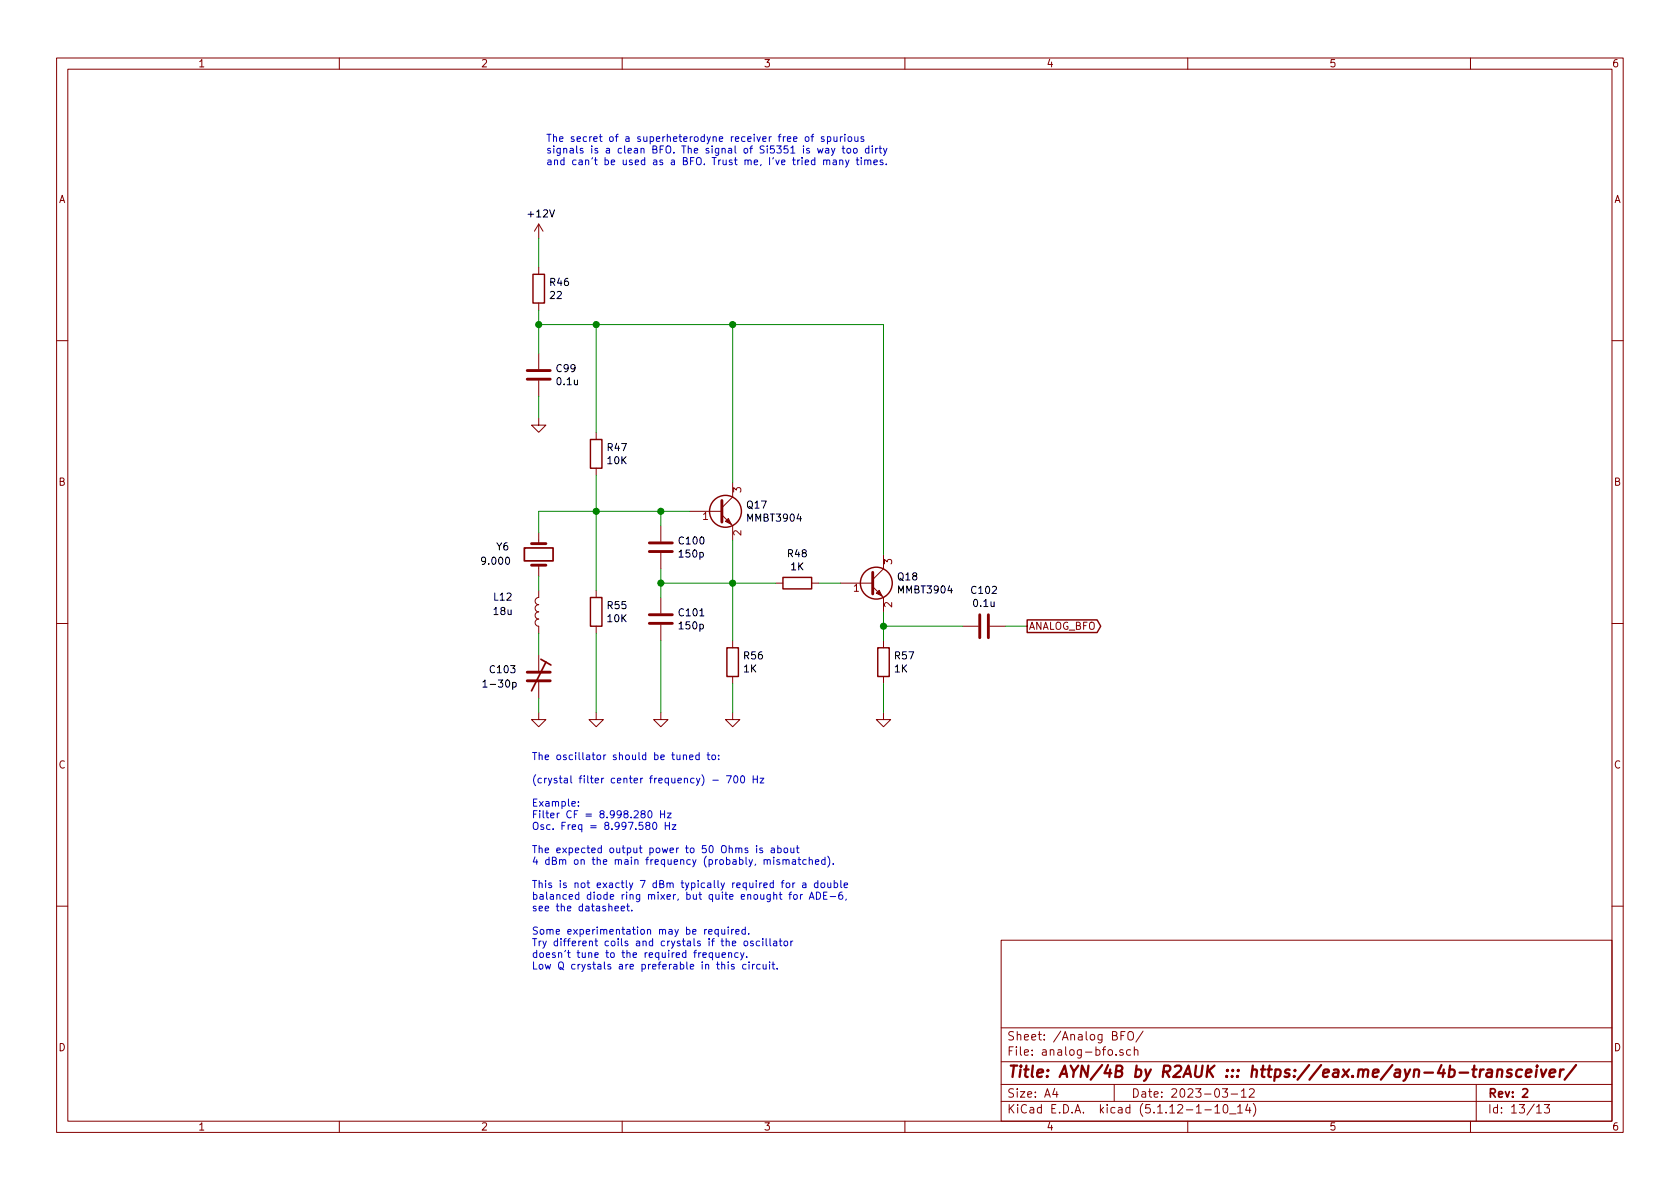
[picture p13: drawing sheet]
EESchema Schematic File Version 4
EELAYER 30 0
EELAYER END
$Descr A4 11693 8268
encoding utf-8
Sheet 13 13
Title "AYN/4B by R2AUK ::: https://eax.me/ayn-4b-transceiver/"
Date "2023-03-12"
Rev "2"
Comp ""
Comment1 ""
Comment2 ""
Comment3 ""
Comment4 ""
$EndDescr
Text GLabel 7150 4350 2    50   Output ~ 0
ANALOG_BFO
$Comp
L Transistor_BJT:MMBT3904 Q?
U 1 1
P 5000 3550
AR Path="/63701EE5/63E42321" Ref="Q?"  Part="1" 
AR Path="/640EB8B6/63E42321" Ref="Q?"  Part="1" 
AR Path="/6414DBCD/63E42321" Ref="Q?"  Part="1" 
AR Path="/63E1F5A4/63E42321" Ref="Q17"  Part="1" 
F 0 "Q17" H 5191 3596 50  0000 L CNN
F 1 "MMBT3904" H 5191 3505 50  0000 L CNN
F 2 "Package_TO_SOT_SMD:SOT-23" H 5200 3475 50  0001 L CIN
F 3 "https://www.fairchildsemi.com/datasheets/2N/2N3904.pdf" H 5000 3550 50  0001 L CNN
	1    5000 3550
	1    0    0    -1  
$EndComp
$Comp
L Device:R R?
U 1 1
P 5100 4600
AR Path="/6376AB9B/63E4232D" Ref="R?"  Part="1" 
AR Path="/638B3032/63E4232D" Ref="R?"  Part="1" 
AR Path="/63A3545E/63E4232D" Ref="R?"  Part="1" 
AR Path="/63701EE5/63E4232D" Ref="R?"  Part="1" 
AR Path="/640EB8B6/63E4232D" Ref="R?"  Part="1" 
AR Path="/6414DBCD/63E4232D" Ref="R?"  Part="1" 
AR Path="/63E1F5A4/63E4232D" Ref="R56"  Part="1" 
F 0 "R56" H 5170 4646 50  0000 L CNN
F 1 "1K" H 5170 4555 50  0000 L CNN
F 2 "Resistor_SMD:R_0805_2012Metric_Pad1.15x1.40mm_HandSolder" V 5030 4600 50  0001 C CNN
F 3 "~" H 5100 4600 50  0001 C CNN
	1    5100 4600
	1    0    0    -1  
$EndComp
$Comp
L power:GND #PWR?
U 1 1
P 5100 4950
AR Path="/63E4233F" Ref="#PWR?"  Part="1" 
AR Path="/63DD0977/63E4233F" Ref="#PWR?"  Part="1" 
AR Path="/640EB8B6/63E4233F" Ref="#PWR?"  Part="1" 
AR Path="/6414DBCD/63E4233F" Ref="#PWR?"  Part="1" 
AR Path="/63E1F5A4/63E4233F" Ref="#PWR0182"  Part="1" 
F 0 "#PWR0182" H 5100 4700 50  0001 C CNN
F 1 "GND" H 5105 4777 50  0001 C CNN
F 2 "" H 5100 4950 50  0001 C CNN
F 3 "" H 5100 4950 50  0001 C CNN
	1    5100 4950
	-1   0    0    -1  
$EndComp
$Comp
L Device:R R?
U 1 1
P 4150 4250
AR Path="/6376AB9B/63E42345" Ref="R?"  Part="1" 
AR Path="/638B3032/63E42345" Ref="R?"  Part="1" 
AR Path="/63A3545E/63E42345" Ref="R?"  Part="1" 
AR Path="/63701EE5/63E42345" Ref="R?"  Part="1" 
AR Path="/640EB8B6/63E42345" Ref="R?"  Part="1" 
AR Path="/6414DBCD/63E42345" Ref="R?"  Part="1" 
AR Path="/63E1F5A4/63E42345" Ref="R55"  Part="1" 
F 0 "R55" H 4220 4296 50  0000 L CNN
F 1 "10K" H 4220 4205 50  0000 L CNN
F 2 "Resistor_SMD:R_0805_2012Metric_Pad1.15x1.40mm_HandSolder" V 4080 4250 50  0001 C CNN
F 3 "~" H 4150 4250 50  0001 C CNN
	1    4150 4250
	1    0    0    -1  
$EndComp
$Comp
L Device:R R?
U 1 1
P 4150 3150
AR Path="/6376AB9B/63E4234B" Ref="R?"  Part="1" 
AR Path="/638B3032/63E4234B" Ref="R?"  Part="1" 
AR Path="/63A3545E/63E4234B" Ref="R?"  Part="1" 
AR Path="/63701EE5/63E4234B" Ref="R?"  Part="1" 
AR Path="/640EB8B6/63E4234B" Ref="R?"  Part="1" 
AR Path="/6414DBCD/63E4234B" Ref="R?"  Part="1" 
AR Path="/63E1F5A4/63E4234B" Ref="R47"  Part="1" 
F 0 "R47" H 4220 3196 50  0000 L CNN
F 1 "10K" H 4220 3105 50  0000 L CNN
F 2 "Resistor_SMD:R_0805_2012Metric_Pad1.15x1.40mm_HandSolder" V 4080 3150 50  0001 C CNN
F 3 "~" H 4150 3150 50  0001 C CNN
	1    4150 3150
	1    0    0    -1  
$EndComp
$Comp
L Device:C C?
U 1 1
P 3750 2600
AR Path="/63701EE5/63E4235E" Ref="C?"  Part="1" 
AR Path="/640EB8B6/63E4235E" Ref="C?"  Part="1" 
AR Path="/6414DBCD/63E4235E" Ref="C?"  Part="1" 
AR Path="/63E1F5A4/63E4235E" Ref="C99"  Part="1" 
F 0 "C99" H 3865 2646 50  0000 L CNN
F 1 "0.1u" H 3865 2555 50  0000 L CNN
F 2 "Capacitor_SMD:C_0805_2012Metric_Pad1.15x1.40mm_HandSolder" H 3788 2450 50  0001 C CNN
F 3 "~" H 3750 2600 50  0001 C CNN
	1    3750 2600
	1    0    0    -1  
$EndComp
$Comp
L Device:R R?
U 1 1
P 3750 2000
AR Path="/6376AB9B/63E42364" Ref="R?"  Part="1" 
AR Path="/638B3032/63E42364" Ref="R?"  Part="1" 
AR Path="/63A3545E/63E42364" Ref="R?"  Part="1" 
AR Path="/63701EE5/63E42364" Ref="R?"  Part="1" 
AR Path="/640EB8B6/63E42364" Ref="R?"  Part="1" 
AR Path="/6414DBCD/63E42364" Ref="R?"  Part="1" 
AR Path="/63E1F5A4/63E42364" Ref="R46"  Part="1" 
F 0 "R46" H 3820 2046 50  0000 L CNN
F 1 "22" H 3820 1955 50  0000 L CNN
F 2 "Resistor_SMD:R_0805_2012Metric_Pad1.15x1.40mm_HandSolder" V 3680 2000 50  0001 C CNN
F 3 "~" H 3750 2000 50  0001 C CNN
	1    3750 2000
	1    0    0    -1  
$EndComp
$Comp
L power:+12V #PWR?
U 1 1
P 3750 1650
AR Path="/63E4236A" Ref="#PWR?"  Part="1" 
AR Path="/63DD0977/63E4236A" Ref="#PWR?"  Part="1" 
AR Path="/640EB8B6/63E4236A" Ref="#PWR?"  Part="1" 
AR Path="/6414DBCD/63E4236A" Ref="#PWR?"  Part="1" 
AR Path="/63E1F5A4/63E4236A" Ref="#PWR049"  Part="1" 
F 0 "#PWR049" H 3750 1500 50  0001 C CNN
F 1 "+12V" H 3765 1823 50  0000 C CNN
F 2 "" H 3750 1650 50  0001 C CNN
F 3 "" H 3750 1650 50  0001 C CNN
	1    3750 1650
	1    0    0    -1  
$EndComp
$Comp
L power:GND #PWR?
U 1 1
P 4150 4950
AR Path="/63E42370" Ref="#PWR?"  Part="1" 
AR Path="/63DD0977/63E42370" Ref="#PWR?"  Part="1" 
AR Path="/640EB8B6/63E42370" Ref="#PWR?"  Part="1" 
AR Path="/6414DBCD/63E42370" Ref="#PWR?"  Part="1" 
AR Path="/63E1F5A4/63E42370" Ref="#PWR099"  Part="1" 
F 0 "#PWR099" H 4150 4700 50  0001 C CNN
F 1 "GND" H 4155 4777 50  0001 C CNN
F 2 "" H 4150 4950 50  0001 C CNN
F 3 "" H 4150 4950 50  0001 C CNN
	1    4150 4950
	-1   0    0    -1  
$EndComp
$Comp
L power:GND #PWR?
U 1 1
P 3750 2900
AR Path="/63E4238F" Ref="#PWR?"  Part="1" 
AR Path="/63DD0977/63E4238F" Ref="#PWR?"  Part="1" 
AR Path="/640EB8B6/63E4238F" Ref="#PWR?"  Part="1" 
AR Path="/6414DBCD/63E4238F" Ref="#PWR?"  Part="1" 
AR Path="/63E1F5A4/63E4238F" Ref="#PWR050"  Part="1" 
F 0 "#PWR050" H 3750 2650 50  0001 C CNN
F 1 "GND" H 3755 2727 50  0001 C CNN
F 2 "" H 3750 2900 50  0001 C CNN
F 3 "" H 3750 2900 50  0001 C CNN
	1    3750 2900
	-1   0    0    -1  
$EndComp
Wire Wire Line
	3750 2750 3750 2900
Wire Wire Line
	3750 1850 3750 1650
Wire Wire Line
	3750 2150 3750 2250
Connection ~ 3750 2250
Wire Wire Line
	3750 2250 3750 2450
$Comp
L Device:C C?
U 1 1
P 6850 4350
AR Path="/638B3032/63E423B3" Ref="C?"  Part="1" 
AR Path="/63A3545E/63E423B3" Ref="C?"  Part="1" 
AR Path="/63701EE5/63E423B3" Ref="C?"  Part="1" 
AR Path="/640EB8B6/63E423B3" Ref="C?"  Part="1" 
AR Path="/6414DBCD/63E423B3" Ref="C?"  Part="1" 
AR Path="/63E1F5A4/63E423B3" Ref="C102"  Part="1" 
F 0 "C102" V 6598 4350 50  0000 C CNN
F 1 "0.1u" V 6689 4350 50  0000 C CNN
F 2 "Capacitor_SMD:C_0805_2012Metric_Pad1.15x1.40mm_HandSolder" H 6888 4200 50  0001 C CNN
F 3 "~" H 6850 4350 50  0001 C CNN
	1    6850 4350
	0    1    1    0   
$EndComp
Wire Wire Line
	5100 2250 5100 3350
Wire Wire Line
	3750 2250 4150 2250
Wire Wire Line
	4150 3000 4150 2250
$Comp
L Device:Crystal Y?
U 1 1
P 3750 3850
AR Path="/6414DBCD/63E4DCA9" Ref="Y?"  Part="1" 
AR Path="/63E1F5A4/63E4DCA9" Ref="Y6"  Part="1" 
F 0 "Y6" V 3800 4100 50  0000 C CNN
F 1 "9.000" V 3700 4150 50  0000 C CNN
F 2 "Crystal:Crystal_HC49-U_Vertical" H 3750 3850 50  0001 C CNN
F 3 "~" H 3750 3850 50  0001 C CNN
	1    3750 3850
	0    -1   -1   0   
$EndComp
$Comp
L Device:L L?
U 1 1
P 3750 4250
AR Path="/639CF678/63E50651" Ref="L?"  Part="1" 
AR Path="/63E1F5A4/63E50651" Ref="L12"  Part="1" 
F 0 "L12" H 4000 4150 50  0000 C CNN
F 1 "18u" H 4000 4250 50  0000 C CNN
F 2 "Diode_THT:D_DO-41_SOD81_P2.54mm_Vertical_AnodeUp" H 3750 4250 50  0001 C CNN
F 3 "~" H 3750 4250 50  0001 C CNN
	1    3750 4250
	-1   0    0    1   
$EndComp
$Comp
L Device:CTRIM C?
U 1 1
P 3750 4700
AR Path="/639CF160/63E56428" Ref="C?"  Part="1" 
AR Path="/639F4E80/63E56428" Ref="C?"  Part="1" 
AR Path="/63E1F5A4/63E56428" Ref="C103"  Part="1" 
F 0 "C103" H 3400 4750 50  0000 L CNN
F 1 "1-30p" H 3350 4650 50  0000 L CNN
F 2 "My_Library:C_Trim_THD_L7.0mm_W6.5mm_P5.00mm" H 3750 4700 50  0001 C CNN
F 3 "~" H 3750 4700 50  0001 C CNN
	1    3750 4700
	1    0    0    -1  
$EndComp
$Comp
L power:GND #PWR?
U 1 1
P 3750 4950
AR Path="/63E5886F" Ref="#PWR?"  Part="1" 
AR Path="/63DD0977/63E5886F" Ref="#PWR?"  Part="1" 
AR Path="/640EB8B6/63E5886F" Ref="#PWR?"  Part="1" 
AR Path="/6414DBCD/63E5886F" Ref="#PWR?"  Part="1" 
AR Path="/63E1F5A4/63E5886F" Ref="#PWR098"  Part="1" 
F 0 "#PWR098" H 3750 4700 50  0001 C CNN
F 1 "GND" H 3755 4777 50  0001 C CNN
F 2 "" H 3750 4950 50  0001 C CNN
F 3 "" H 3750 4950 50  0001 C CNN
	1    3750 4950
	-1   0    0    -1  
$EndComp
Wire Wire Line
	3750 4950 3750 4850
Wire Wire Line
	3750 4100 3750 4000
Wire Wire Line
	3750 4400 3750 4550
Connection ~ 4150 2250
Wire Wire Line
	4150 2250 5100 2250
Wire Wire Line
	4150 3550 4600 3550
Wire Wire Line
	4150 3550 4150 3300
Connection ~ 4150 3550
Wire Wire Line
	4150 3550 3750 3550
Wire Wire Line
	3750 3550 3750 3700
$Comp
L Device:R R?
U 1 1
P 5550 4050
AR Path="/63701EE5/63E66934" Ref="R?"  Part="1" 
AR Path="/640EB8B6/63E66934" Ref="R?"  Part="1" 
AR Path="/6414DBCD/63E66934" Ref="R?"  Part="1" 
AR Path="/63E1F5A4/63E66934" Ref="R48"  Part="1" 
F 0 "R48" V 5343 4050 50  0000 C CNN
F 1 "1K" V 5434 4050 50  0000 C CNN
F 2 "Resistor_SMD:R_0805_2012Metric_Pad1.15x1.40mm_HandSolder" V 5480 4050 50  0001 C CNN
F 3 "~" H 5550 4050 50  0001 C CNN
	1    5550 4050
	0    1    1    0   
$EndComp
$Comp
L Transistor_BJT:MMBT3904 Q?
U 1 1
P 6050 4050
AR Path="/63701EE5/63E66B17" Ref="Q?"  Part="1" 
AR Path="/640EB8B6/63E66B17" Ref="Q?"  Part="1" 
AR Path="/6414DBCD/63E66B17" Ref="Q?"  Part="1" 
AR Path="/63E1F5A4/63E66B17" Ref="Q18"  Part="1" 
F 0 "Q18" H 6241 4096 50  0000 L CNN
F 1 "MMBT3904" H 6241 4005 50  0000 L CNN
F 2 "Package_TO_SOT_SMD:SOT-23" H 6250 3975 50  0001 L CIN
F 3 "https://www.fairchildsemi.com/datasheets/2N/2N3904.pdf" H 6050 4050 50  0001 L CNN
	1    6050 4050
	1    0    0    -1  
$EndComp
$Comp
L Device:R R?
U 1 1
P 6150 4600
AR Path="/6376AB9B/63E674F9" Ref="R?"  Part="1" 
AR Path="/638B3032/63E674F9" Ref="R?"  Part="1" 
AR Path="/63A3545E/63E674F9" Ref="R?"  Part="1" 
AR Path="/63701EE5/63E674F9" Ref="R?"  Part="1" 
AR Path="/640EB8B6/63E674F9" Ref="R?"  Part="1" 
AR Path="/6414DBCD/63E674F9" Ref="R?"  Part="1" 
AR Path="/63E1F5A4/63E674F9" Ref="R57"  Part="1" 
F 0 "R57" H 6220 4646 50  0000 L CNN
F 1 "1K" H 6220 4555 50  0000 L CNN
F 2 "Resistor_SMD:R_0805_2012Metric_Pad1.15x1.40mm_HandSolder" V 6080 4600 50  0001 C CNN
F 3 "~" H 6150 4600 50  0001 C CNN
	1    6150 4600
	1    0    0    -1  
$EndComp
$Comp
L power:GND #PWR?
U 1 1
P 6150 4950
AR Path="/63E68428" Ref="#PWR?"  Part="1" 
AR Path="/63DD0977/63E68428" Ref="#PWR?"  Part="1" 
AR Path="/640EB8B6/63E68428" Ref="#PWR?"  Part="1" 
AR Path="/6414DBCD/63E68428" Ref="#PWR?"  Part="1" 
AR Path="/63E1F5A4/63E68428" Ref="#PWR0183"  Part="1" 
F 0 "#PWR0183" H 6150 4700 50  0001 C CNN
F 1 "GND" H 6155 4777 50  0001 C CNN
F 2 "" H 6150 4950 50  0001 C CNN
F 3 "" H 6150 4950 50  0001 C CNN
	1    6150 4950
	-1   0    0    -1  
$EndComp
Wire Wire Line
	4150 3550 4150 4100
Wire Wire Line
	4150 4400 4150 4950
Wire Wire Line
	5100 3750 5100 4050
Wire Wire Line
	5100 4750 5100 4950
Wire Wire Line
	6150 4250 6150 4350
Wire Wire Line
	6150 4750 6150 4950
Wire Wire Line
	6700 4350 6150 4350
Connection ~ 6150 4350
Wire Wire Line
	6150 4350 6150 4450
Wire Wire Line
	7000 4350 7150 4350
Wire Wire Line
	5850 4050 5700 4050
Wire Wire Line
	5400 4050 5100 4050
Connection ~ 5100 4050
Wire Wire Line
	5100 4050 5100 4450
Wire Wire Line
	5100 2250 6150 2250
Wire Wire Line
	6150 2250 6150 3850
Connection ~ 5100 2250
$Comp
L Device:C C?
U 1 1
P 4600 3800
AR Path="/63701EE5/63E6DDB5" Ref="C?"  Part="1" 
AR Path="/640EB8B6/63E6DDB5" Ref="C?"  Part="1" 
AR Path="/6414DBCD/63E6DDB5" Ref="C?"  Part="1" 
AR Path="/63E1F5A4/63E6DDB5" Ref="C100"  Part="1" 
F 0 "C100" H 4715 3846 50  0000 L CNN
F 1 "150p" H 4715 3755 50  0000 L CNN
F 2 "Capacitor_SMD:C_0805_2012Metric_Pad1.15x1.40mm_HandSolder" H 4638 3650 50  0001 C CNN
F 3 "~" H 4600 3800 50  0001 C CNN
	1    4600 3800
	1    0    0    -1  
$EndComp
$Comp
L Device:C C?
U 1 1
P 4600 4300
AR Path="/63701EE5/63E6E4A5" Ref="C?"  Part="1" 
AR Path="/640EB8B6/63E6E4A5" Ref="C?"  Part="1" 
AR Path="/6414DBCD/63E6E4A5" Ref="C?"  Part="1" 
AR Path="/63E1F5A4/63E6E4A5" Ref="C101"  Part="1" 
F 0 "C101" H 4715 4346 50  0000 L CNN
F 1 "150p" H 4715 4255 50  0000 L CNN
F 2 "Capacitor_SMD:C_0805_2012Metric_Pad1.15x1.40mm_HandSolder" H 4638 4150 50  0001 C CNN
F 3 "~" H 4600 4300 50  0001 C CNN
	1    4600 4300
	1    0    0    -1  
$EndComp
$Comp
L power:GND #PWR?
U 1 1
P 4600 4950
AR Path="/63E6E94C" Ref="#PWR?"  Part="1" 
AR Path="/63DD0977/63E6E94C" Ref="#PWR?"  Part="1" 
AR Path="/640EB8B6/63E6E94C" Ref="#PWR?"  Part="1" 
AR Path="/6414DBCD/63E6E94C" Ref="#PWR?"  Part="1" 
AR Path="/63E1F5A4/63E6E94C" Ref="#PWR0181"  Part="1" 
F 0 "#PWR0181" H 4600 4700 50  0001 C CNN
F 1 "GND" H 4605 4777 50  0001 C CNN
F 2 "" H 4600 4950 50  0001 C CNN
F 3 "" H 4600 4950 50  0001 C CNN
	1    4600 4950
	-1   0    0    -1  
$EndComp
Wire Wire Line
	4600 4950 4600 4450
Wire Wire Line
	4600 4150 4600 4050
Wire Wire Line
	4600 3650 4600 3550
Connection ~ 4600 3550
Wire Wire Line
	4600 3550 4800 3550
Wire Wire Line
	5100 4050 4600 4050
Connection ~ 4600 4050
Wire Wire Line
	4600 4050 4600 3950
Text Notes 3700 6750 0    50   ~ 0
The oscillator should be tuned to:\n\n(crystal filter center frequency) - 700 Hz\n\nExample:\nFilter CF = 8.998.280 Hz\nOsc. Freq = 8.997.580 Hz\n\nThe expected output power to 50 Ohms is about\n4 dBm on the main frequency (probably, mismatched).\n\nThis is not exactly 7 dBm typically required for a double\nbalanced diode ring mixer, but quite enought for ADE-6,\nsee the datasheet.\n\nSome experimentation may be required.\nTry different coils and crystals if the oscillator\ndoesn’t tune to the required frequency.\nLow Q crystals are preferable in this circuit.
Text Notes 3800 1150 0    50   ~ 0
The secret of a superheterodyne receiver free of spurious\nsignals is a clean BFO. The signal of Si5351 is way too dirty\nand can’t be used as a BFO. Trust me, I’ve tried many times.
$EndSCHEMATC
